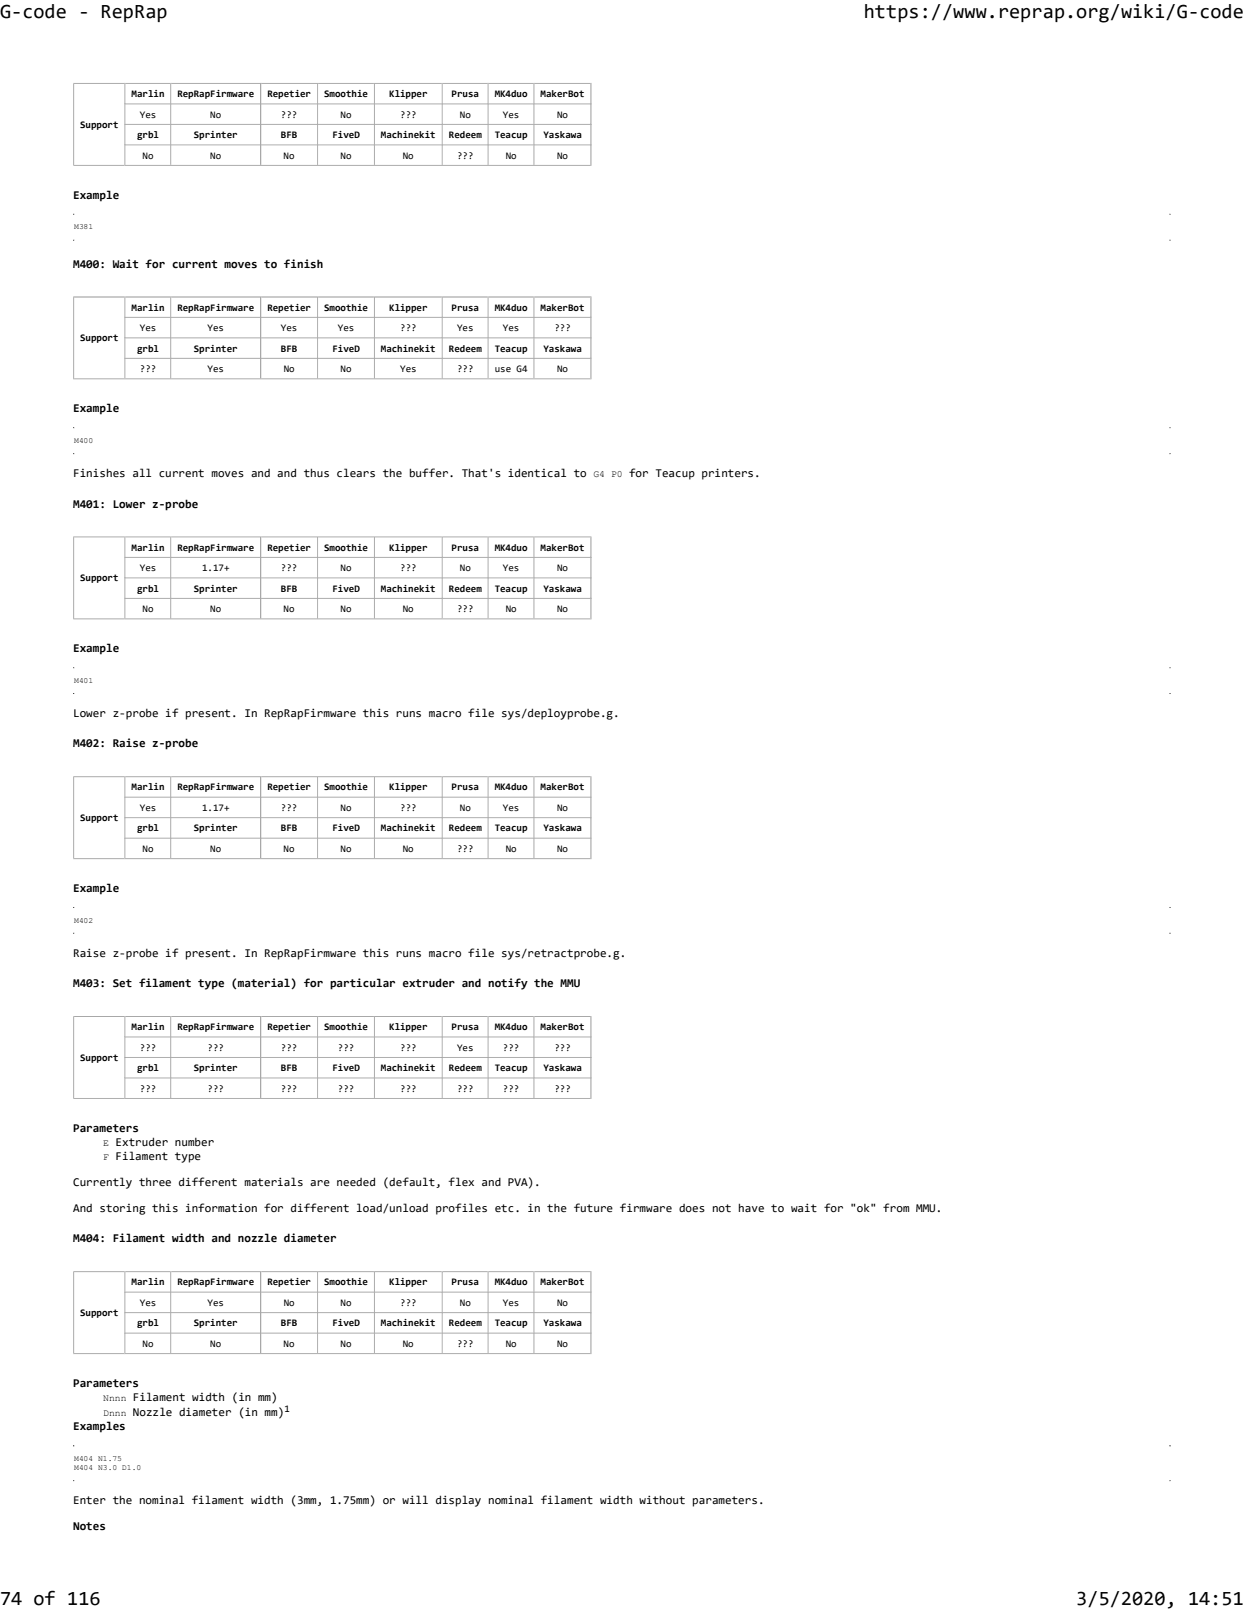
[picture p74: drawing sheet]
<svg xmlns="http://www.w3.org/2000/svg" width="216mm" height="279mm" viewBox="0 0 216 279" stroke-linecap="round" stroke-linejoin="round" font-family="sans-serif">
<defs><g id="words">
<g font-size="3.5">
<text x="0" y="3.2">G-code - RepRap</text>
<text x="149.9" y="3.2">https://www.reprap.org/wiki/G-code</text>
<text x="0" y="278.5">74 of 116</text>
<text x="186.8" y="278.5">3/5/2020, 14:51</text>
</g>
<g font-size="2.1">
<text x="12.7" y="34.5">Example</text>
<text x="12.7" y="46.5">M400: Wait for current moves to finish</text>
<text x="12.7" y="71.5">Example</text>
<text x="12.7" y="82.8">Finishes all current moves and and thus clears the buffer. That's identical to</text>
<text x="109.2" y="82.8">for Teacup printers.</text>
<text x="12.7" y="88.1">M401: Lower z-probe</text>
<text x="12.7" y="113.2">Example</text>
<text x="12.7" y="124.5">Lower z-probe if present. In RepRapFirmware this runs macro file sys/deployprobe.g.</text>
<text x="12.7" y="129.7">M402: Raise z-probe</text>
<text x="12.7" y="154.8">Example</text>
<text x="12.7" y="166.1">Raise z-probe if present. In RepRapFirmware this runs macro file sys/retractprobe.g.</text>
<text x="12.7" y="171.3">M403: Set filament type (material) for particular extruder and notify the MMU</text>
<text x="12.7" y="196.4">Parameters</text>
<text x="20.1" y="198.9">Extruder number</text>
<text x="20.1" y="201.3">Filament type</text>
<text x="12.7" y="205.8">Currently three different materials are needed (default, flex and PVA).</text>
<text x="12.7" y="210.4">And storing this information for different load/unload profiles etc. in the future firmware does not have to wait for &quot;ok&quot; from MMU.</text>
<text x="12.7" y="215.6">M404: Filament width and nozzle diameter</text>
<text x="12.7" y="240.7">Parameters</text>
<text x="23.1" y="243.2">Filament width (in mm)</text>
<text x="23.1" y="245.8">Nozzle diameter (in mm)</text>
<text x="12.7" y="248.2">Examples</text>
<text x="12.7" y="261.1">Enter the nominal filament width (3mm, 1.75mm) or will display nominal filament width without parameters.</text>
<text x="12.7" y="265.6">Notes</text>
</g>
<g font-size="1.7">
<text x="22.8" y="16.8">Marlin</text>
<text x="30.8" y="16.8">RepRapFirmware</text>
<text x="46.4" y="16.8">Repetier</text>
<text x="56.3" y="16.8">Smoothie</text>
<text x="67.6" y="16.8">Klipper</text>
<text x="78.4" y="16.8">Prusa</text>
<text x="85.9" y="16.8">MK4duo</text>
<text x="93.8" y="16.8">MakerBot</text>
<text x="13.9" y="22.2">Support</text>
<text x="23.8" y="24">grbl</text>
<text x="24.3" y="20.4">Yes</text>
<text x="33.6" y="24">Sprinter</text>
<text x="36.5" y="20.4">No</text>
<text x="48.8" y="20.4">???</text>
<text x="48.8" y="24">BFB</text>
<text x="57.7" y="24">FiveD</text>
<text x="59.1" y="20.4">No</text>
<text x="66.1" y="24">Machinekit</text>
<text x="69.5" y="20.4">???</text>
<text x="77.9" y="24">Redeem</text>
<text x="79.8" y="20.4">No</text>
<text x="85.9" y="24">Teacup</text>
<text x="87.3" y="20.4">Yes</text>
<text x="94.3" y="24">Yaskawa</text>
<text x="96.7" y="20.4">No</text>
<text x="24.7" y="27.5">No</text>
<text x="36.5" y="27.5">No</text>
<text x="49.2" y="27.5">No</text>
<text x="59.1" y="27.5">No</text>
<text x="69.9" y="27.5">No</text>
<text x="79.3" y="27.5">???</text>
<text x="87.8" y="27.5">No</text>
<text x="96.7" y="27.5">No</text>
<text x="22.8" y="53.9">Marlin</text>
<text x="30.8" y="53.9">RepRapFirmware</text>
<text x="46.4" y="53.9">Repetier</text>
<text x="56.3" y="53.9">Smoothie</text>
<text x="67.6" y="53.9">Klipper</text>
<text x="78.4" y="53.9">Prusa</text>
<text x="85.9" y="53.9">MK4duo</text>
<text x="93.8" y="53.9">MakerBot</text>
<text x="13.9" y="59.2">Support</text>
<text x="24.3" y="57.4">Yes</text>
<text x="36" y="57.4">Yes</text>
<text x="48.8" y="57.4">Yes</text>
<text x="58.6" y="57.4">Yes</text>
<text x="69.5" y="57.4">???</text>
<text x="79.3" y="57.4">Yes</text>
<text x="87.3" y="57.4">Yes</text>
<text x="96.2" y="57.4">???</text>
<text x="23.8" y="61">grbl</text>
<text x="24.3" y="64.6">???</text>
<text x="33.6" y="61">Sprinter</text>
<text x="36" y="64.6">Yes</text>
<text x="48.8" y="61">BFB</text>
<text x="49.2" y="64.6">No</text>
<text x="57.7" y="61">FiveD</text>
<text x="59.1" y="64.6">No</text>
<text x="66.1" y="61">Machinekit</text>
<text x="69.5" y="64.6">Yes</text>
<text x="77.9" y="61">Redeem</text>
<text x="79.3" y="64.6">???</text>
<text x="85.9" y="64.6">use G4</text>
<text x="85.9" y="61">Teacup</text>
<text x="94.3" y="61">Yaskawa</text>
<text x="96.7" y="64.6">No</text>
<text x="103" y="82.8">G4 P0</text>
<text x="22.8" y="95.5">Marlin</text>
<text x="30.8" y="95.5">RepRapFirmware</text>
<text x="46.4" y="95.5">Repetier</text>
<text x="56.3" y="95.5">Smoothie</text>
<text x="67.6" y="95.5">Klipper</text>
<text x="78.4" y="95.5">Prusa</text>
<text x="85.9" y="95.5">MK4duo</text>
<text x="93.8" y="95.5">MakerBot</text>
<text x="13.9" y="100.9">Support</text>
<text x="24.3" y="99.1">Yes</text>
<text x="35.1" y="99.1">1.17+</text>
<text x="48.8" y="99.1">???</text>
<text x="59.1" y="99.1">No</text>
<text x="69.5" y="99.1">???</text>
<text x="79.8" y="99.1">No</text>
<text x="87.3" y="99.1">Yes</text>
<text x="96.7" y="99.1">No</text>
<text x="23.8" y="102.7">grbl</text>
<text x="24.7" y="106.2">No</text>
<text x="33.6" y="102.7">Sprinter</text>
<text x="36.5" y="106.2">No</text>
<text x="48.8" y="102.7">BFB</text>
<text x="49.2" y="106.2">No</text>
<text x="57.7" y="102.7">FiveD</text>
<text x="59.1" y="106.2">No</text>
<text x="66.1" y="102.7">Machinekit</text>
<text x="69.9" y="106.2">No</text>
<text x="77.9" y="102.7">Redeem</text>
<text x="79.3" y="106.2">???</text>
<text x="85.9" y="102.7">Teacup</text>
<text x="87.8" y="106.2">No</text>
<text x="94.3" y="102.7">Yaskawa</text>
<text x="96.7" y="106.2">No</text>
<text x="22.8" y="137.2">Marlin</text>
<text x="30.8" y="137.2">RepRapFirmware</text>
<text x="46.4" y="137.2">Repetier</text>
<text x="56.3" y="137.2">Smoothie</text>
<text x="67.6" y="137.2">Klipper</text>
<text x="78.4" y="137.2">Prusa</text>
<text x="85.9" y="137.2">MK4duo</text>
<text x="93.8" y="137.2">MakerBot</text>
<text x="13.9" y="142.5">Support</text>
<text x="24.3" y="140.7">Yes</text>
<text x="35.1" y="140.7">1.17+</text>
<text x="48.8" y="140.7">???</text>
<text x="59.1" y="140.7">No</text>
<text x="69.5" y="140.7">???</text>
<text x="79.8" y="140.7">No</text>
<text x="87.3" y="140.7">Yes</text>
<text x="96.7" y="140.7">No</text>
<text x="23.8" y="144.3">grbl</text>
<text x="24.7" y="147.8">No</text>
<text x="33.6" y="144.3">Sprinter</text>
<text x="36.5" y="147.8">No</text>
<text x="48.8" y="144.3">BFB</text>
<text x="49.2" y="147.8">No</text>
<text x="57.7" y="144.3">FiveD</text>
<text x="59.1" y="147.8">No</text>
<text x="66.1" y="144.3">Machinekit</text>
<text x="69.9" y="147.8">No</text>
<text x="77.9" y="144.3">Redeem</text>
<text x="79.3" y="147.8">???</text>
<text x="85.9" y="144.3">Teacup</text>
<text x="87.8" y="147.8">No</text>
<text x="94.3" y="144.3">Yaskawa</text>
<text x="96.7" y="147.8">No</text>
<text x="22.8" y="178.8">Marlin</text>
<text x="30.8" y="178.8">RepRapFirmware</text>
<text x="46.4" y="178.8">Repetier</text>
<text x="56.3" y="178.8">Smoothie</text>
<text x="67.6" y="178.8">Klipper</text>
<text x="78.4" y="178.8">Prusa</text>
<text x="85.9" y="178.8">MK4duo</text>
<text x="93.8" y="178.8">MakerBot</text>
<text x="13.9" y="184.1">Support</text>
<text x="23.8" y="185.9">grbl</text>
<text x="24.3" y="182.3">???</text>
<text x="33.6" y="185.9">Sprinter</text>
<text x="36" y="182.3">???</text>
<text x="48.8" y="182.3">???</text>
<text x="48.8" y="185.9">BFB</text>
<text x="57.7" y="185.9">FiveD</text>
<text x="58.6" y="182.3">???</text>
<text x="66.1" y="185.9">Machinekit</text>
<text x="69.5" y="182.3">???</text>
<text x="77.9" y="185.9">Redeem</text>
<text x="79.3" y="182.3">Yes</text>
<text x="85.9" y="185.9">Teacup</text>
<text x="87.3" y="182.3">???</text>
<text x="94.3" y="185.9">Yaskawa</text>
<text x="96.2" y="182.3">???</text>
<text x="24.3" y="189.4">???</text>
<text x="36" y="189.4">???</text>
<text x="48.8" y="189.4">???</text>
<text x="58.6" y="189.4">???</text>
<text x="69.5" y="189.4">???</text>
<text x="79.3" y="189.4">???</text>
<text x="87.3" y="189.4">???</text>
<text x="96.2" y="189.4">???</text>
<text x="17.9" y="198.9">E</text>
<text x="17.9" y="201.3">F</text>
<text x="22.8" y="223">Marlin</text>
<text x="24.3" y="226.6">Yes</text>
<text x="30.8" y="223">RepRapFirmware</text>
<text x="36" y="226.6">Yes</text>
<text x="46.4" y="223">Repetier</text>
<text x="49.2" y="226.6">No</text>
<text x="56.3" y="223">Smoothie</text>
<text x="59.1" y="226.6">No</text>
<text x="67.6" y="223">Klipper</text>
<text x="69.5" y="226.6">???</text>
<text x="78.4" y="223">Prusa</text>
<text x="79.8" y="226.6">No</text>
<text x="85.9" y="223">MK4duo</text>
<text x="87.3" y="226.6">Yes</text>
<text x="93.8" y="223">MakerBot</text>
<text x="96.7" y="226.6">No</text>
<text x="13.9" y="228.4">Support</text>
<text x="23.8" y="230.2">grbl</text>
<text x="24.7" y="233.7">No</text>
<text x="33.6" y="230.2">Sprinter</text>
<text x="36.5" y="233.7">No</text>
<text x="48.8" y="230.2">BFB</text>
<text x="49.2" y="233.7">No</text>
<text x="57.7" y="230.2">FiveD</text>
<text x="59.1" y="233.7">No</text>
<text x="66.1" y="230.2">Machinekit</text>
<text x="69.9" y="233.7">No</text>
<text x="77.9" y="230.2">Redeem</text>
<text x="79.3" y="233.7">???</text>
<text x="85.9" y="230.2">Teacup</text>
<text x="87.8" y="233.7">No</text>
<text x="94.3" y="230.2">Yaskawa</text>
<text x="96.7" y="233.7">No</text>
<text x="17.9" y="243.2">Nnnn</text>
<text x="17.9" y="245.8">Dnnn</text>
<text x="49.4" y="245.1">1</text>
</g>
<g font-size="1.4">
<text x="12.9" y="39.8">M381</text>
<text x="12.9" y="76.8">M400</text>
<text x="12.9" y="118.5">M401</text>
<text x="12.9" y="160.1">M402</text>
<text x="12.9" y="253.5">M404 N1.75</text>
<text x="12.9" y="255.1">M404 N3.0 D1.0</text>
</g>
</g></defs>
<path d="M12.8 14.4v14.4" fill="none" stroke="#aaa" stroke-width=".17"/>
<path d="M21.6 14.4h.2v14.2h-.2zM29.5 14.4h.2v14.2h-.2zM45.1 14.4h.2v14.2h-.2zM55 14.4h.2v14.2h-.2zM64.9 14.4h.2v14.2h-.2zM76.7 14.4h.1v14.2h-.1zM84.6 14.4h.2v14.2h-.2zM92.6 14.4h.2v14.2h-.2z" fill-rule="evenodd" fill="#aaa"/>
<path d="M102.6 14.4v14.4" fill="none" stroke="#aaa" stroke-width=".21"/>
<path d="M12.7 14.5h8.9" fill="none" stroke="#aaa" stroke-width=".17"/>
<path d="M21.8 14.4h7.7v.2h-7.7zM29.7 14.4h15.4v.2h-15.4zM45.3 14.4h9.7v.2h-9.7zM55.2 14.4h9.7v.2h-9.7zM65.1 14.4h11.6v.2h-11.6zM76.8 14.4h7.8v.2h-7.8zM84.8 14.4h7.8v.2h-7.8z" fill-rule="evenodd" fill="#aaa"/>
<path d="M92.8 14.5h9.9" fill="none" stroke="#aaa" stroke-width=".17"/>
<path d="M21.6 17.9h81.1v.2h-81.1zM21.6 21.5h81.1v.2h-81.1zM21.6 25.1h81.1v.1h-81.1z" fill-rule="evenodd" fill="#aaa"/>
<path d="M12.7 28.7h90" fill="none" stroke="#aaa" stroke-width=".17"/>
<path d="M12.7 37.1h190.5v4.7h-190.5z" fill="#fff"/>
<path d="M12.9 37.2l-.1 .1M203 37.2l.1 .1M12.8 41.6l.1 .1M203.1 41.6l-.1 .1" fill="none" stroke="#000" stroke-width=".17"/>
<g fill="#fff">
<path d="M12.7 51.4h90v14.4h-90z"/>
<path d="M12.8 51.6h8.9v14.1h-8.9z"/>
</g>
<path d="M21.7 51.6h80.9v14.1h-80.9z" fill-rule="evenodd" fill="#fff"/>
<path d="M12.8 51.4v14.4" fill="none" stroke="#aaa" stroke-width=".17"/>
<path d="M21.6 51.4h.2v14.3h-.2zM29.5 51.4h.2v14.3h-.2zM45.1 51.4h.2v14.3h-.2zM55 51.4h.2v14.3h-.2zM64.9 51.4h.2v14.3h-.2zM76.7 51.4h.1v14.3h-.1zM84.6 51.4h.2v14.3h-.2zM92.6 51.4h.2v14.3h-.2z" fill-rule="evenodd" fill="#aaa"/>
<path d="M12.7 51.5h8.9M102.6 51.4v14.4" fill="none" stroke="#aaa" stroke-width=".21"/>
<path d="M21.8 51.4h7.7v.2h-7.7zM29.7 51.4h15.4v.2h-15.4zM45.3 51.4h9.7v.2h-9.7zM55.2 51.4h9.7v.2h-9.7zM65.1 51.4h11.6v.2h-11.6zM76.8 51.4h7.8v.2h-7.8zM84.8 51.4h7.8v.2h-7.8z" fill-rule="evenodd" fill="#aaa"/>
<path d="M92.8 51.5h9.9" fill="none" stroke="#aaa" stroke-width=".21"/>
<path d="M21.6 55h81.1v.2h-81.1zM21.6 58.5h81.1v.2h-81.1zM21.6 62.1h81.1v.2h-81.1z" fill-rule="evenodd" fill="#aaa"/>
<path d="M12.7 65.7h90" fill="none" stroke="#aaa" stroke-width=".17"/>
<path d="M12.7 74.1h190.5v4.7h-190.5z" fill="#fff"/>
<path d="M12.8 78.7h.1M12.9 74.2l-.1 .1M203 74.2l.1 .1M203.1 78.7h-.1" fill="none" stroke="#000" stroke-width=".17"/>
<g fill="#fff">
<path d="M12.7 93.1h90v14.4h-90z"/>
<path d="M12.8 93.2h8.9v14.2h-8.9z"/>
</g>
<path d="M21.7 93.2h80.9v14.2h-80.9z" fill-rule="evenodd" fill="#fff"/>
<path d="M12.8 93.1v14.4" fill="none" stroke="#aaa" stroke-width=".17"/>
<path d="M21.6 93.1h.2v14.2h-.2zM29.5 93.1h.2v14.2h-.2zM45.1 93.1h.2v14.2h-.2zM55 93.1h.2v14.2h-.2zM64.9 93.1h.2v14.2h-.2zM76.7 93.1h.1v14.2h-.1zM84.6 93.1h.2v14.2h-.2zM92.6 93.1h.2v14.2h-.2z" fill-rule="evenodd" fill="#aaa"/>
<path d="M102.6 93.1v14.4" fill="none" stroke="#aaa" stroke-width=".21"/>
<path d="M12.7 93.2h8.9" fill="none" stroke="#aaa" stroke-width=".17"/>
<path d="M21.8 93.1h7.7v.2h-7.7zM29.7 93.1h15.4v.2h-15.4zM45.3 93.1h9.7v.2h-9.7zM55.2 93.1h9.7v.2h-9.7zM65.1 93.1h11.6v.2h-11.6zM76.8 93.1h7.8v.2h-7.8zM84.8 93.1h7.8v.2h-7.8z" fill-rule="evenodd" fill="#aaa"/>
<path d="M92.8 93.2h9.9" fill="none" stroke="#aaa" stroke-width=".17"/>
<path d="M21.6 96.6h81.1v.2h-81.1zM21.6 100.2h81.1v.2h-81.1zM21.6 103.8h81.1v.1h-81.1z" fill-rule="evenodd" fill="#aaa"/>
<path d="M12.7 107.4h90" fill="none" stroke="#aaa" stroke-width=".17"/>
<path d="M12.7 115.8h190.5v4.6h-190.5z" fill="#fff"/>
<path d="M12.9 115.9l-.1 .1M203 115.9l.1 .1M12.8 120.3l.1 .1M203.1 120.3l-.1 .1" fill="none" stroke="#000" stroke-width=".17"/>
<g fill="#fff">
<path d="M12.7 134.7h90v14.4h-90z"/>
<path d="M12.8 134.8h8.9v14.2h-8.9z"/>
</g>
<path d="M21.7 134.8h80.9v14.2h-80.9z" fill-rule="evenodd" fill="#fff"/>
<path d="M12.8 134.7v14.4" fill="none" stroke="#aaa" stroke-width=".17"/>
<path d="M21.6 134.7h.2v14.2h-.2zM29.5 134.7h.2v14.2h-.2zM45.1 134.7h.2v14.2h-.2zM55 134.7h.2v14.2h-.2zM64.9 134.7h.2v14.2h-.2zM76.7 134.7h.1v14.2h-.1zM84.6 134.7h.2v14.2h-.2zM92.6 134.7h.2v14.2h-.2z" fill-rule="evenodd" fill="#aaa"/>
<path d="M102.6 134.7v14.4" fill="none" stroke="#aaa" stroke-width=".21"/>
<path d="M12.7 134.8h8.9" fill="none" stroke="#aaa" stroke-width=".17"/>
<path d="M21.8 134.7h7.7v.2h-7.7zM29.7 134.7h15.4v.2h-15.4zM45.3 134.7h9.7v.2h-9.7zM55.2 134.7h9.7v.2h-9.7zM65.1 134.7h11.6v.2h-11.6zM76.8 134.7h7.8v.2h-7.8zM84.8 134.7h7.8v.2h-7.8z" fill-rule="evenodd" fill="#aaa"/>
<path d="M92.8 134.8h9.9" fill="none" stroke="#aaa" stroke-width=".17"/>
<path d="M21.6 138.3h81.1v.1h-81.1zM21.6 141.8h81.1v.2h-81.1zM21.6 145.4h81.1v.1h-81.1z" fill-rule="evenodd" fill="#aaa"/>
<path d="M12.7 149h90" fill="none" stroke="#aaa" stroke-width=".17"/>
<path d="M12.7 157.4h190.5v4.7h-190.5z" fill="#fff"/>
<path d="M12.9 157.5l-.1 .1M203 157.5l.1 .1M12.8 161.9l.1 .1M203.1 161.9l-.1 .1" fill="none" stroke="#000" stroke-width=".17"/>
<g fill="#fff">
<path d="M12.7 176.3h90v14.4h-90z"/>
<path d="M12.8 176.4h8.9v14.2h-8.9z"/>
</g>
<path d="M21.7 176.4h80.9v14.2h-80.9z" fill-rule="evenodd" fill="#fff"/>
<path d="M12.8 176.3v14.4" fill="none" stroke="#aaa" stroke-width=".17"/>
<path d="M21.6 176.3h.2v14.2h-.2zM29.5 176.3h.2v14.2h-.2zM45.1 176.3h.2v14.2h-.2zM55 176.3h.2v14.2h-.2zM64.9 176.3h.2v14.2h-.2zM76.7 176.3h.1v14.2h-.1zM84.6 176.3h.2v14.2h-.2zM92.6 176.3h.2v14.2h-.2z" fill-rule="evenodd" fill="#aaa"/>
<path d="M102.6 176.3v14.4" fill="none" stroke="#aaa" stroke-width=".21"/>
<path d="M12.7 176.4h8.9" fill="none" stroke="#aaa" stroke-width=".17"/>
<path d="M21.8 176.3h7.7v.2h-7.7zM29.7 176.3h15.4v.2h-15.4zM45.3 176.3h9.7v.2h-9.7zM55.2 176.3h9.7v.2h-9.7zM65.1 176.3h11.6v.2h-11.6zM76.8 176.3h7.8v.2h-7.8zM84.8 176.3h7.8v.2h-7.8z" fill-rule="evenodd" fill="#aaa"/>
<path d="M92.8 176.4h9.9" fill="none" stroke="#aaa" stroke-width=".17"/>
<path d="M21.6 179.9h81.1v.1h-81.1zM21.6 183.4h81.1v.2h-81.1zM21.6 187h81.1v.2h-81.1z" fill-rule="evenodd" fill="#aaa"/>
<path d="M12.7 190.6h90" fill="none" stroke="#aaa" stroke-width=".17"/>
<g fill="#fff">
<path d="M12.7 220.6h90v14.4h-90z"/>
<path d="M12.8 220.7h8.9v14.2h-8.9z"/>
</g>
<path d="M21.7 220.7h80.9v14.2h-80.9z" fill-rule="evenodd" fill="#fff"/>
<path d="M12.8 220.6v14.4" fill="none" stroke="#aaa" stroke-width=".17"/>
<path d="M21.6 220.6h.2v14.2h-.2zM29.5 220.6h.2v14.2h-.2zM45.1 220.6h.2v14.2h-.2zM55 220.6h.2v14.2h-.2zM64.9 220.6h.2v14.2h-.2zM76.7 220.6h.1v14.2h-.1zM84.6 220.6h.2v14.2h-.2zM92.6 220.6h.2v14.2h-.2z" fill-rule="evenodd" fill="#aaa"/>
<path d="M102.6 220.6v14.4" fill="none" stroke="#aaa" stroke-width=".21"/>
<path d="M12.7 220.7h8.9" fill="none" stroke="#aaa" stroke-width=".17"/>
<path d="M21.8 220.6h7.7v.2h-7.7zM29.7 220.6h15.4v.2h-15.4zM45.3 220.6h9.7v.2h-9.7zM55.2 220.6h9.7v.2h-9.7zM65.1 220.6h11.6v.2h-11.6zM76.8 220.6h7.8v.2h-7.8zM84.8 220.6h7.8v.2h-7.8z" fill-rule="evenodd" fill="#aaa"/>
<path d="M92.8 220.7h9.9" fill="none" stroke="#aaa" stroke-width=".17"/>
<path d="M21.6 224.2h81.1v.1h-81.1zM21.6 227.7h81.1v.2h-81.1zM21.6 231.3h81.1v.1h-81.1z" fill-rule="evenodd" fill="#aaa"/>
<path d="M12.7 234.9h90" fill="none" stroke="#aaa" stroke-width=".17"/>
<path d="M12.7 250.8h190.5v6.2h-190.5z" fill="#fff"/>
<path d="M12.8 256.9l.1 .1M12.9 250.9l-.1 .1M203 250.9l.1 .1M203.1 256.9l-.1 .1" fill="none" stroke="#000" stroke-width=".17"/>
<use href="#words"/>
</svg>
